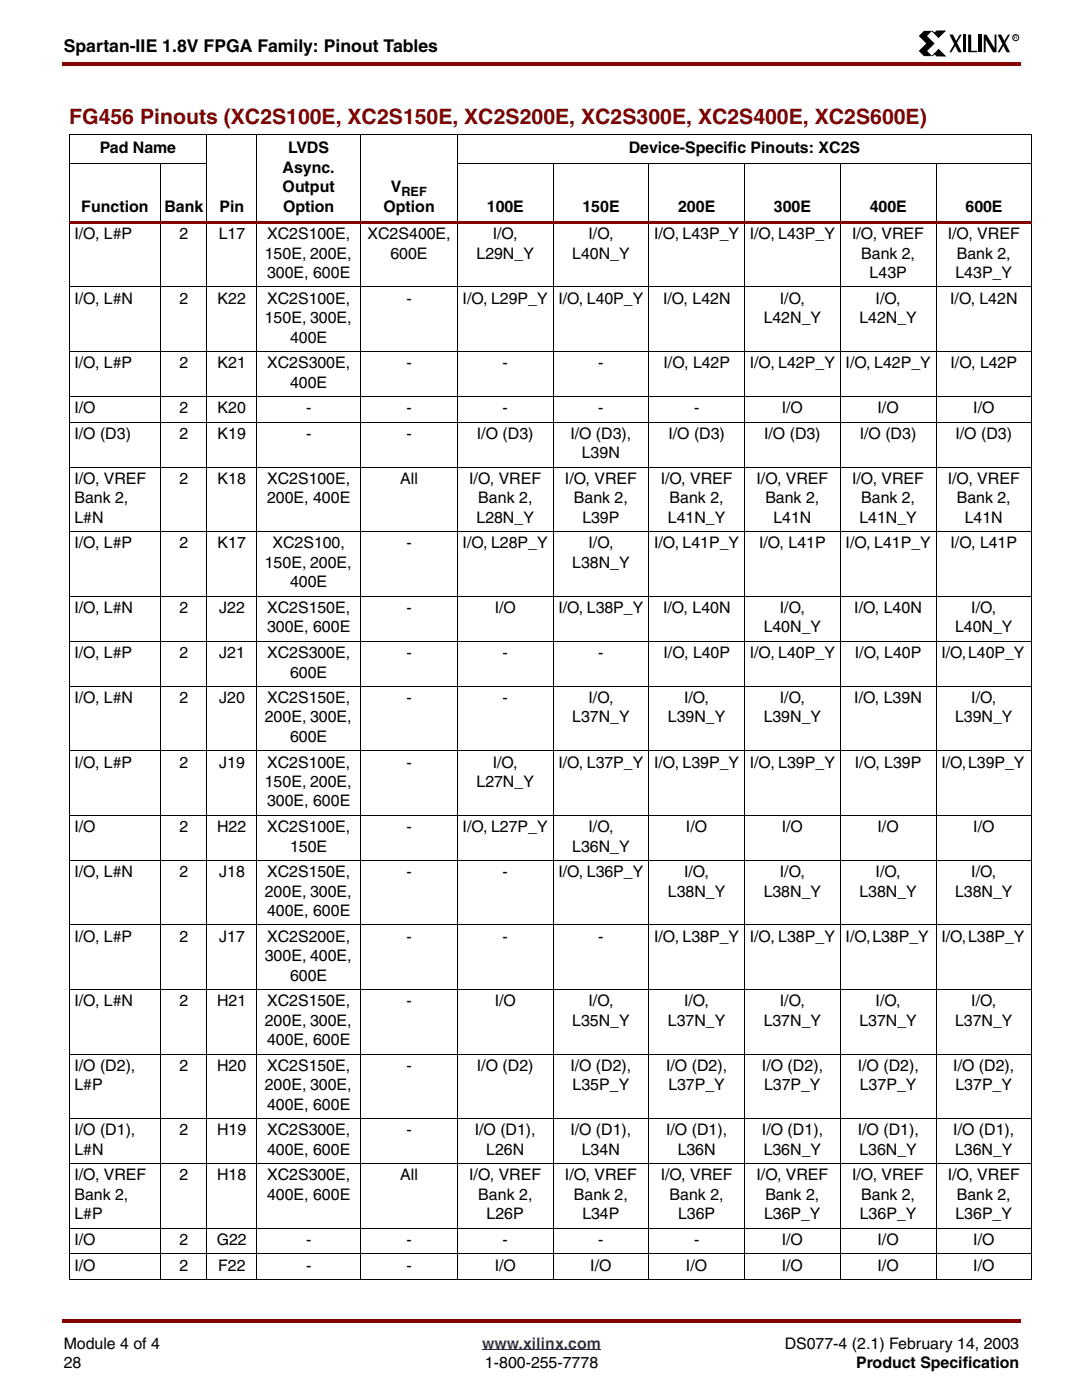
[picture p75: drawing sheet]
<svg xmlns="http://www.w3.org/2000/svg" width="216mm" height="279mm" viewBox="0 0 216 279" stroke-linecap="round" stroke-linejoin="round" font-family="sans-serif">
<defs><g id="words">
<text font-size="4.2" fill="#850000" x="13.8" y="24.8">FG456 Pinouts (XC2S100E, XC2S150E, XC2S200E, XC2S300E, XC2S400E, XC2S600E)</text>
<text font-size="3.5" x="12.7" y="10.5">Spartan-IIE 1.8V FPGA Family: Pinout Tables</text>
<g font-size="3.2">
<text x="19.9" y="30.6">Pad Name</text>
<text x="56.3" y="34.5">Async.</text>
<text x="57.5" y="30.6">LVDS</text>
<text x="125.4" y="30.6">Device-Specific Pinouts: XC2S</text>
<text x="56.3" y="38.4">Output</text>
<text x="77.9" y="38.4">V</text>
<text x="14.9" y="47.7">I/O, L#P</text>
<text x="16.2" y="42.2">Function</text>
<text x="32.8" y="42.2">Bank</text>
<text x="35.8" y="47.7">2</text>
<text x="43.6" y="47.7">L17</text>
<text x="43.8" y="42.2">Pin</text>
<text x="53.3" y="47.7">XC2S100E,</text>
<text x="56.4" y="42.2">Option</text>
<text x="73.3" y="47.7">XC2S400E,</text>
<text x="76.5" y="42.2">Option</text>
<text x="97.1" y="42.2">100E</text>
<text x="98.3" y="47.7">I/O,</text>
<text x="116.2" y="42.2">150E</text>
<text x="117.3" y="47.7">I/O,</text>
<text x="130.4" y="47.7">I/O, L43P_Y</text>
<text x="135.2" y="42.2">200E</text>
<text x="149.5" y="47.7">I/O, L43P_Y</text>
<text x="154.3" y="42.2">300E</text>
<text x="169.9" y="47.7">I/O, VREF</text>
<text x="173.4" y="42.2">400E</text>
<text x="189" y="47.7">I/O, VREF</text>
<text x="192.5" y="42.2">600E</text>
<text x="52.8" y="51.6">150E, 200E,</text>
<text x="77.9" y="51.6">600E</text>
<text x="95" y="51.6">L29N_Y</text>
<text x="114.1" y="51.6">L40N_Y</text>
<text x="171.7" y="51.6">Bank 2,</text>
<text x="190.8" y="51.6">Bank 2,</text>
<text x="53.3" y="55.5">300E, 600E</text>
<text x="173.4" y="55.5">L43P</text>
<text x="190.5" y="55.5">L43P_Y</text>
<text x="14.9" y="60.6">I/O, L#N</text>
<text x="35.8" y="60.6">2</text>
<text x="43.4" y="60.6">K22</text>
<text x="52.8" y="64.5">150E, 300E,</text>
<text x="53.3" y="60.6">XC2S100E,</text>
<text x="81" y="60.6">-</text>
<text x="92.2" y="60.6">I/O, L29P_Y</text>
<text x="111.3" y="60.6">I/O, L40P_Y</text>
<text x="132.2" y="60.6">I/O, L42N</text>
<text x="152.3" y="64.5">L42N_Y</text>
<text x="155.5" y="60.6">I/O,</text>
<text x="171.4" y="64.5">L42N_Y</text>
<text x="174.6" y="60.6">I/O,</text>
<text x="189.4" y="60.6">I/O, L42N</text>
<text x="57.9" y="68.4">400E</text>
<text x="14.9" y="73.4">I/O, L#P</text>
<text x="35.8" y="73.4">2</text>
<text x="43.4" y="73.4">K21</text>
<text x="53.3" y="73.4">XC2S300E,</text>
<text x="57.9" y="77.3">400E</text>
<text x="81" y="73.4">-</text>
<text x="100.2" y="73.4">-</text>
<text x="119.3" y="73.4">-</text>
<text x="132.3" y="73.4">I/O, L42P</text>
<text x="149.5" y="73.4">I/O, L42P_Y</text>
<text x="168.6" y="73.4">I/O, L42P_Y</text>
<text x="189.5" y="73.4">I/O, L42P</text>
<text x="14.9" y="82.5">I/O</text>
<text x="35.8" y="82.5">2</text>
<text x="43.4" y="82.5">K20</text>
<text x="61" y="82.5">-</text>
<text x="81" y="82.5">-</text>
<text x="100.2" y="82.5">-</text>
<text x="119.3" y="82.5">-</text>
<text x="138.4" y="82.5">-</text>
<text x="155.9" y="82.5">I/O</text>
<text x="175" y="82.5">I/O</text>
<text x="194.1" y="82.5">I/O</text>
<text x="14.9" y="87.6">I/O (D3)</text>
<text x="35.8" y="87.6">2</text>
<text x="43.4" y="87.6">K19</text>
<text x="61" y="87.6">-</text>
<text x="81" y="87.6">-</text>
<text x="95.1" y="87.6">I/O (D3)</text>
<text x="113.7" y="87.6">I/O (D3),</text>
<text x="133.3" y="87.6">I/O (D3)</text>
<text x="152.4" y="87.6">I/O (D3)</text>
<text x="171.4" y="87.6">I/O (D3)</text>
<text x="190.5" y="87.6">I/O (D3)</text>
<text x="116" y="91.4">L39N</text>
<text x="14.9" y="96.6">I/O, VREF</text>
<text x="14.9" y="100.5">Bank 2,</text>
<text x="35.8" y="96.6">2</text>
<text x="43.4" y="96.6">K18</text>
<text x="53.3" y="96.6">XC2S100E,</text>
<text x="53.3" y="100.5">200E, 400E</text>
<text x="79.8" y="96.6">All</text>
<text x="93.6" y="96.6">I/O, VREF</text>
<text x="95.4" y="100.5">Bank 2,</text>
<text x="112.6" y="96.6">I/O, VREF</text>
<text x="114.4" y="100.5">Bank 2,</text>
<text x="131.7" y="96.6">I/O, VREF</text>
<text x="133.5" y="100.5">Bank 2,</text>
<text x="150.8" y="96.6">I/O, VREF</text>
<text x="152.6" y="100.5">Bank 2,</text>
<text x="169.9" y="96.6">I/O, VREF</text>
<text x="171.7" y="100.5">Bank 2,</text>
<text x="189" y="96.6">I/O, VREF</text>
<text x="190.8" y="100.5">Bank 2,</text>
<text x="14.9" y="104.4">L#N</text>
<text x="95" y="104.4">L28N_Y</text>
<text x="116.1" y="104.4">L39P</text>
<text x="133.2" y="104.4">L41N_Y</text>
<text x="154.2" y="104.4">L41N</text>
<text x="171.4" y="104.4">L41N_Y</text>
<text x="192.4" y="104.4">L41N</text>
<text x="14.9" y="109.4">I/O, L#P</text>
<text x="35.8" y="109.4">2</text>
<text x="43.4" y="109.4">K17</text>
<text x="52.8" y="113.3">150E, 200E,</text>
<text x="54.3" y="109.4">XC2S100,</text>
<text x="81" y="109.4">-</text>
<text x="92.2" y="109.4">I/O, L28P_Y</text>
<text x="114.1" y="113.3">L38N_Y</text>
<text x="117.3" y="109.4">I/O,</text>
<text x="130.4" y="109.4">I/O, L41P_Y</text>
<text x="151.3" y="109.4">I/O, L41P</text>
<text x="168.6" y="109.4">I/O, L41P_Y</text>
<text x="189.5" y="109.4">I/O, L41P</text>
<text x="57.9" y="117.2">400E</text>
<text x="14.9" y="122.3">I/O, L#N</text>
<text x="35.8" y="122.3">2</text>
<text x="43.7" y="122.3">J22</text>
<text x="53.3" y="122.3">XC2S150E,</text>
<text x="81" y="122.3">-</text>
<text x="98.6" y="122.3">I/O</text>
<text x="111.3" y="122.3">I/O, L38P_Y</text>
<text x="132.2" y="122.3">I/O, L40N</text>
<text x="155.5" y="122.3">I/O,</text>
<text x="170.3" y="122.3">I/O, L40N</text>
<text x="193.7" y="122.3">I/O,</text>
<text x="14.9" y="131.3">I/O, L#P</text>
<text x="35.8" y="131.3">2</text>
<text x="43.7" y="131.3">J21</text>
<text x="53.3" y="126.2">300E, 600E</text>
<text x="53.3" y="131.3">XC2S300E,</text>
<text x="81" y="131.3">-</text>
<text x="100.2" y="131.3">-</text>
<text x="119.3" y="131.3">-</text>
<text x="132.3" y="131.3">I/O, L40P</text>
<text x="149.5" y="131.3">I/O, L40P_Y</text>
<text x="152.3" y="126.2">L40N_Y</text>
<text x="170.4" y="131.3">I/O, L40P</text>
<text x="187.7" y="131.3">I/O, L40P_Y</text>
<text x="190.5" y="126.2">L40N_Y</text>
<text x="57.9" y="135.2">600E</text>
<text x="14.9" y="140.3">I/O, L#N</text>
<text x="35.8" y="140.3">2</text>
<text x="43.7" y="140.3">J20</text>
<text x="53.3" y="140.3">XC2S150E,</text>
<text x="81" y="140.3">-</text>
<text x="100.2" y="140.3">-</text>
<text x="117.3" y="140.3">I/O,</text>
<text x="136.4" y="140.3">I/O,</text>
<text x="155.5" y="140.3">I/O,</text>
<text x="170.3" y="140.3">I/O, L39N</text>
<text x="193.7" y="140.3">I/O,</text>
<text x="52.8" y="144.2">200E, 300E,</text>
<text x="57.9" y="148.1">600E</text>
<text x="114.1" y="144.2">L37N_Y</text>
<text x="133.2" y="144.2">L39N_Y</text>
<text x="152.3" y="144.2">L39N_Y</text>
<text x="190.5" y="144.2">L39N_Y</text>
<text x="14.9" y="153.2">I/O, L#P</text>
<text x="35.8" y="153.2">2</text>
<text x="43.7" y="153.2">J19</text>
<text x="53.3" y="153.2">XC2S100E,</text>
<text x="81" y="153.2">-</text>
<text x="98.3" y="153.2">I/O,</text>
<text x="111.3" y="153.2">I/O, L37P_Y</text>
<text x="130.4" y="153.2">I/O, L39P_Y</text>
<text x="149.5" y="153.2">I/O, L39P_Y</text>
<text x="170.4" y="153.2">I/O, L39P</text>
<text x="187.7" y="153.2">I/O, L39P_Y</text>
<text x="52.8" y="157.1">150E, 200E,</text>
<text x="53.3" y="161">300E, 600E</text>
<text x="95" y="157.1">L27N_Y</text>
<text x="14.9" y="166.1">I/O</text>
<text x="35.8" y="166.1">2</text>
<text x="43.3" y="166.1">H22</text>
<text x="53.3" y="166.1">XC2S100E,</text>
<text x="81" y="166.1">-</text>
<text x="92.2" y="166.1">I/O, L27P_Y</text>
<text x="117.3" y="166.1">I/O,</text>
<text x="136.8" y="166.1">I/O</text>
<text x="155.9" y="166.1">I/O</text>
<text x="175" y="166.1">I/O</text>
<text x="194.1" y="166.1">I/O</text>
<text x="57.9" y="170">150E</text>
<text x="114.1" y="170">L36N_Y</text>
<text x="14.9" y="175">I/O, L#N</text>
<text x="35.8" y="175">2</text>
<text x="43.7" y="175">J18</text>
<text x="52.8" y="178.9">200E, 300E,</text>
<text x="53.3" y="175">XC2S150E,</text>
<text x="81" y="175">-</text>
<text x="100.2" y="175">-</text>
<text x="111.3" y="175">I/O, L36P_Y</text>
<text x="133.2" y="178.9">L38N_Y</text>
<text x="136.4" y="175">I/O,</text>
<text x="152.3" y="178.9">L38N_Y</text>
<text x="155.5" y="175">I/O,</text>
<text x="171.4" y="178.9">L38N_Y</text>
<text x="174.6" y="175">I/O,</text>
<text x="190.5" y="178.9">L38N_Y</text>
<text x="193.7" y="175">I/O,</text>
<text x="53.3" y="182.8">400E, 600E</text>
<text x="14.9" y="188">I/O, L#P</text>
<text x="35.8" y="188">2</text>
<text x="43.7" y="188">J17</text>
<text x="52.8" y="191.8">300E, 400E,</text>
<text x="53.3" y="188">XC2S200E,</text>
<text x="81" y="188">-</text>
<text x="100.2" y="188">-</text>
<text x="119.3" y="188">-</text>
<text x="130.4" y="188">I/O, L38P_Y</text>
<text x="149.5" y="188">I/O, L38P_Y</text>
<text x="168.6" y="188">I/O, L38P_Y</text>
<text x="187.7" y="188">I/O, L38P_Y</text>
<text x="57.9" y="195.7">600E</text>
<text x="14.9" y="200.8">I/O, L#N</text>
<text x="35.8" y="200.8">2</text>
<text x="43.3" y="200.8">H21</text>
<text x="53.3" y="200.8">XC2S150E,</text>
<text x="81" y="200.8">-</text>
<text x="98.6" y="200.8">I/O</text>
<text x="117.3" y="200.8">I/O,</text>
<text x="136.4" y="200.8">I/O,</text>
<text x="155.5" y="200.8">I/O,</text>
<text x="174.6" y="200.8">I/O,</text>
<text x="193.7" y="200.8">I/O,</text>
<text x="52.8" y="204.7">200E, 300E,</text>
<text x="53.3" y="208.6">400E, 600E</text>
<text x="114.1" y="204.7">L35N_Y</text>
<text x="133.2" y="204.7">L37N_Y</text>
<text x="152.3" y="204.7">L37N_Y</text>
<text x="171.4" y="204.7">L37N_Y</text>
<text x="190.5" y="204.7">L37N_Y</text>
<text x="14.9" y="213.7">I/O (D2),</text>
<text x="35.8" y="213.7">2</text>
<text x="43.3" y="213.7">H20</text>
<text x="53.3" y="213.7">XC2S150E,</text>
<text x="81" y="213.7">-</text>
<text x="95.1" y="213.7">I/O (D2)</text>
<text x="113.7" y="213.7">I/O (D2),</text>
<text x="132.8" y="213.7">I/O (D2),</text>
<text x="151.9" y="213.7">I/O (D2),</text>
<text x="171" y="213.7">I/O (D2),</text>
<text x="190.1" y="213.7">I/O (D2),</text>
<text x="14.9" y="217.6">L#P</text>
<text x="52.8" y="217.6">200E, 300E,</text>
<text x="53.3" y="221.4">400E, 600E</text>
<text x="114.2" y="217.6">L35P_Y</text>
<text x="133.3" y="217.6">L37P_Y</text>
<text x="152.4" y="217.6">L37P_Y</text>
<text x="171.4" y="217.6">L37P_Y</text>
<text x="190.5" y="217.6">L37P_Y</text>
<text x="14.9" y="226.6">I/O (D1),</text>
<text x="35.8" y="226.6">2</text>
<text x="43.3" y="226.6">H19</text>
<text x="53.3" y="226.6">XC2S300E,</text>
<text x="81" y="226.6">-</text>
<text x="94.7" y="226.6">I/O (D1),</text>
<text x="113.7" y="226.6">I/O (D1),</text>
<text x="132.8" y="226.6">I/O (D1),</text>
<text x="151.9" y="226.6">I/O (D1),</text>
<text x="171" y="226.6">I/O (D1),</text>
<text x="190.1" y="226.6">I/O (D1),</text>
<text x="14.9" y="230.5">L#N</text>
<text x="53.3" y="230.5">400E, 600E</text>
<text x="96.9" y="230.5">L26N</text>
<text x="116" y="230.5">L34N</text>
<text x="135.1" y="230.5">L36N</text>
<text x="152.3" y="230.5">L36N_Y</text>
<text x="171.4" y="230.5">L36N_Y</text>
<text x="190.5" y="230.5">L36N_Y</text>
<text x="14.9" y="235.6">I/O, VREF</text>
<text x="14.9" y="239.4">Bank 2,</text>
<text x="35.8" y="235.6">2</text>
<text x="43.3" y="235.6">H18</text>
<text x="53.3" y="235.6">XC2S300E,</text>
<text x="53.3" y="239.4">400E, 600E</text>
<text x="79.8" y="235.6">All</text>
<text x="93.6" y="235.6">I/O, VREF</text>
<text x="95.4" y="239.4">Bank 2,</text>
<text x="112.6" y="235.6">I/O, VREF</text>
<text x="114.4" y="239.4">Bank 2,</text>
<text x="131.7" y="235.6">I/O, VREF</text>
<text x="133.5" y="239.4">Bank 2,</text>
<text x="150.8" y="235.6">I/O, VREF</text>
<text x="152.6" y="239.4">Bank 2,</text>
<text x="169.9" y="235.6">I/O, VREF</text>
<text x="171.7" y="239.4">Bank 2,</text>
<text x="189" y="235.6">I/O, VREF</text>
<text x="190.8" y="239.4">Bank 2,</text>
<text x="14.9" y="243.3">L#P</text>
<text x="97" y="243.3">L26P</text>
<text x="116.1" y="243.3">L34P</text>
<text x="135.2" y="243.3">L36P</text>
<text x="152.4" y="243.3">L36P_Y</text>
<text x="171.4" y="243.3">L36P_Y</text>
<text x="190.5" y="243.3">L36P_Y</text>
<text x="14.9" y="248.5">I/O</text>
<text x="35.8" y="248.5">2</text>
<text x="43.2" y="248.5">G22</text>
<text x="61" y="248.5">-</text>
<text x="81" y="248.5">-</text>
<text x="100.2" y="248.5">-</text>
<text x="119.3" y="248.5">-</text>
<text x="138.4" y="248.5">-</text>
<text x="155.9" y="248.5">I/O</text>
<text x="175" y="248.5">I/O</text>
<text x="194.1" y="248.5">I/O</text>
<text x="14.9" y="253.6">I/O</text>
<text x="35.8" y="253.6">2</text>
<text x="43.5" y="253.6">F22</text>
<text x="61" y="253.6">-</text>
<text x="81" y="253.6">-</text>
<text x="98.6" y="253.6">I/O</text>
<text x="117.7" y="253.6">I/O</text>
<text x="136.8" y="253.6">I/O</text>
<text x="155.9" y="253.6">I/O</text>
<text x="175" y="253.6">I/O</text>
<text x="194.1" y="253.6">I/O</text>
<text x="12.7" y="269.2">Module 4 of 4</text>
<text x="156.5" y="269.2">DS077-4 (2.1) February 14, 2003</text>
<text x="12.7" y="273.1">28</text>
<text x="96.7" y="273.1">1-800-255-7778</text>
<text x="170.7" y="273.1">Product Specification</text>
</g>
<text font-size="3.2" fill="#00f" x="96.1" y="269.2">www.xilinx.com</text>
<text font-size="2.5" x="80.1" y="39.2">REF</text>
<text font-size="1" x="202.2" y="7.9">R</text>
</g></defs>
<g fill="#850000">
<path d="M12.4 12.4h.3v.7h-.3z"/>
<path d="M12.7 12.4h190.8v.7h-190.8z"/>
</g>
<path d="M12.7 267h190.5v9.9h-190.5z" fill="#fff"/>
<path d="M96.1 269.4h23.7" fill="none" stroke="#00f" stroke-width=".2"/>
<g fill="#850000">
<path d="M12.4 263.2h.3v.7h-.3z"/>
<path d="M12.7 263.2h190.8v.7h-190.8z"/>
</g>
<path d="M183.1 6.1h20.1v5.2h-20.1z" fill="#fff"/>
<path d="M184.2 6.2h1.7l-1.1 1 1.6 1.5-1.5 1.5 1 1h-1.7l-1-1 1.5-1.5-1.5-1.5zM189.3 6.9h.7l1.8 3.5h-.7zM191.4 6.9h.4l-2.1 3.5h-.4zM192 6.9h.6v3.5h-.6zM193 6.9h.6v3.2h1.2v.3h-1.8zM195.1 6.9h.6v3.5h-.6zM196.2 6.9h.5l1.6 2.7v-2.7h.4v3.5h-.7l-1.5-2.5v2.5h-.3zM198.9 6.9h.7l1.8 3.5h-.7zM201 6.9h.4l-2.1 3.5h-.4z" fill="#000"/>
<path d="M185.9 6.2l.4 .4 .5-.4h1.6l-1.3 1.3zM186.3 10.7l-.4 .5 1.3-1.3 1.3 1.3h-1.7z" fill="#000" stroke="#000" stroke-width=".2"/>
<g fill="none" stroke="#000" stroke-width=".2">
<path d="M13.8 26.9h191.9M13.8 32.7h27.5M13.8 26.9v228.4M32 32.7v222.7M41.2 26.8v228.6M51.2 26.8v228.6M71.9 26.8v228.6M91.1 32.7h114.6M91.2 26.8v228.6M110.3 32.7v222.7M129.4 32.7v222.7M148.5 32.7v222.7"/>
<path d="M167.6 32.7v222.7M186.6 32.7v222.7M205.7 26.9v228.4"/>
<circle cx="202.5" cy="7.5" r=".6"/>
</g>
<path d="M13.8 44.1h191.9v.6h-191.9z" fill="#850000"/>
<g fill="none" stroke="#000" stroke-width=".2">
<path d="M13.8 57.2h191.9M13.8 70.1h191.9M13.8 79.1h191.9M13.8 84.2h191.9M13.8 93.2h191.9M13.8 106.1h191.9M13.8 119h191.9M13.8 128h191.9M13.8 136.9h191.9M13.8 149.9h191.9M13.8 162.7h191.9M13.8 171.7h191.9"/>
<path d="M13.8 184.6h191.9M13.8 197.5h191.9M13.8 210.4h191.9M13.8 223.2h191.9M13.8 232.2h191.9M13.8 245.1h191.9M13.8 250.2h191.9M13.8 255.3h191.9"/>
</g>
<use href="#words"/>
</svg>
